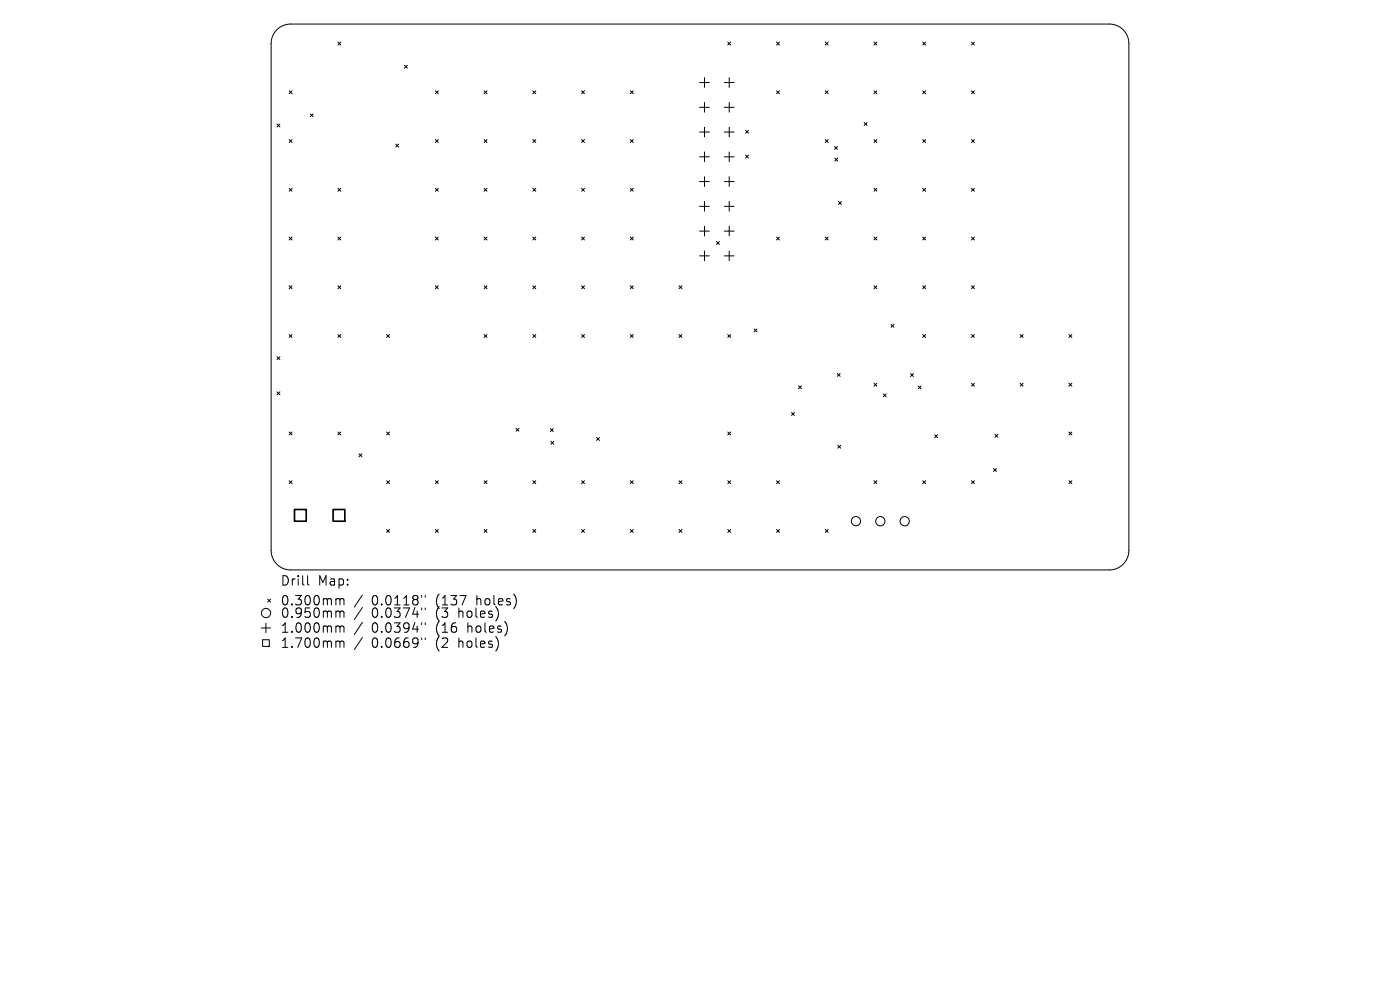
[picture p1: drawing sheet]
<svg xmlns="http://www.w3.org/2000/svg" width="297mm" height="210mm" viewBox="0 0 297 210" stroke-linecap="round" stroke-linejoin="round" font-family="sans-serif">
<defs><g id="words">
<g font-size="2.8">
<text x="59.4" y="124.5">Drill</text>
<text x="67.4" y="124.5">Map:</text>
<text x="59.4" y="128.7">0.300mm</text>
<text x="59.4" y="131.3">0.950mm</text>
<text x="78.9" y="128.7">0.0118&quot;</text>
<text x="78.9" y="131.3">0.0374&quot;</text>
<text x="92.6" y="128.7">(137</text>
<text x="92.6" y="131.3">(3</text>
<text x="97.5" y="131.3">holes)</text>
<text x="101.4" y="128.7">holes)</text>
<text x="59.4" y="134.5">1.000mm</text>
<text x="59.4" y="137.7">1.700mm</text>
<text x="78.9" y="134.5">0.0394&quot;</text>
<text x="78.9" y="137.7">0.0669&quot;</text>
<text x="92.6" y="134.5">(16</text>
<text x="92.6" y="137.7">(2</text>
<text x="97.5" y="137.7">holes)</text>
<text x="99.5" y="134.5">holes)</text>
</g>
</g></defs>
<g fill="none" stroke="#000" stroke-width=".21">
<path d="M58.7 6.3a4.1 4.1 0 0 1 3-1.2h173.6a4.1 4.1 0 0 1 4.2 4.1v107.6a4.1 4.1 0 0 1-4.2 4.1h-173.6a4.1 4.1 0 0 1-4.2-4.1v-107.6a4.1 4.1 0 0 1 1.2-2.9zM61.3 19.3l.7 .6M62 19.3l-.7 .6M71.7 8.9l.6 .6M72.3 8.9l-.6 .6M85.8 13.8l.6 .7M86.4 13.8l-.6 .7M92.4 19.3l.6 .6M93 19.3l-.6 .6M102.7 19.3l.6 .6M103.3 19.3l-.6 .6M113 19.3l.7 .6"/>
<path d="M113.7 19.3l-.7 .6M123.4 19.3l.6 .6M124 19.3l-.6 .6M133.7 19.3l.6 .6M134.3 19.3l-.6 .6M148.4 17.5h2.1M149.5 16.5v2M153.7 17.5h2M154.4 8.9l.6 .6M154.7 16.5v2M155 8.9l-.6 .6M164.7 19.3l.7 .6"/>
<path d="M164.7 8.9l.7 .6M165.4 8.9l-.7 .6M165.4 19.3l-.7 .6M175.1 19.3l.6 .6M175.1 8.9l.6 .6M175.7 8.9l-.6 .6M175.7 19.3l-.6 .6M185.4 8.9l.6 .6M185.4 19.3l.6 .6M186 8.9l-.6 .6M186 19.3l-.6 .6M195.8 19.3l.6 .6"/>
<path d="M195.8 8.9l.6 .6M196.4 19.3l-.6 .6M196.4 8.9l-.6 .6M206.1 19.3l.6 .6M206.1 8.9l.6 .6M206.7 19.3l-.6 .6M206.7 8.9l-.6 .6M58.8 26.3l.6 .6M59.4 26.3l-.6 .6M61.3 29.6l.7 .6M61.3 39.9l.7 .7M62 29.6l-.7 .6"/>
<path d="M62 39.9l-.7 .7M65.8 24.2l.6 .6M66.4 24.2l-.6 .6M71.7 39.9l.6 .7M72.3 39.9l-.6 .7M84 30.6l.6 .6M84.6 30.6l-.6 .6M92.4 29.6l.6 .6M92.4 39.9l.6 .7M93 39.9l-.6 .7M93 29.6l-.6 .6M102.7 29.6l.6 .6"/>
<path d="M102.7 39.9l.6 .7M103.3 29.6l-.6 .6M103.3 39.9l-.6 .7M113 39.9l.7 .7M113 29.6l.7 .6M113.7 39.9l-.7 .7M113.7 29.6l-.7 .6M123.4 29.6l.6 .6M123.4 39.9l.6 .7M124 29.6l-.6 .6M124 39.9l-.6 .7M133.7 29.6l.6 .6"/>
<path d="M133.7 39.9l.6 .7M134.3 29.6l-.6 .6M134.3 39.9l-.6 .7M148.4 22.8h2.1M148.4 28h2.1M148.4 33.3h2.1M148.4 38.5h2.1M149.5 21.7v2.1M149.5 27v2M149.5 32.2v2.1M149.5 37.5v2.1M153.7 22.8h2"/>
<path d="M153.7 28h2M153.7 33.3h2M153.7 38.5h2M154.7 21.7v2.1M154.7 27v2M154.7 32.2v2.1M154.7 37.5v2.1M158.2 27.6l.6 .7M158.2 32.9l.6 .6M158.8 27.6l-.6 .7M158.8 32.9l-.6 .6M175.1 29.6l.6 .6"/>
<path d="M175.7 29.6l-.6 .6M177.1 31.1l.6 .6M177.1 33.5l.6 .7M177.7 31.1l-.6 .6M177.7 33.5l-.6 .7M183.3 26l.6 .6M183.9 26l-.6 .6M185.4 29.6l.6 .6M185.4 39.9l.6 .7M186 29.6l-.6 .6M186 39.9l-.6 .7M195.8 29.6l.6 .6"/>
<path d="M195.8 39.9l.6 .7M196.4 29.6l-.6 .6M196.4 39.9l-.6 .7M206.1 29.6l.6 .6M206.1 39.9l.6 .7M206.7 29.6l-.6 .6M206.7 39.9l-.6 .7M61.3 50.3l.7 .6M62 50.3l-.7 .6M71.7 50.3l.6 .6M72.3 50.3l-.6 .6M92.4 50.3l.6 .6"/>
<path d="M93 50.3l-.6 .6M102.7 50.3l.6 .6M103.3 50.3l-.6 .6M113 50.3l.7 .6M113.7 50.3l-.7 .6M123.4 50.3l.6 .6M124 50.3l-.6 .6M133.7 50.3l.6 .6M134.3 50.3l-.6 .6M148.4 43.8h2.1M148.4 49h2.1M148.4 54.3h2.1"/>
<path d="M149.5 42.7v2.1M149.5 48v2.1M149.5 53.2v2.1M152 51.2l.6 .7M152.6 51.2l-.6 .7M153.7 43.8h2M153.7 49h2M153.7 54.3h2M154.7 42.7v2.1M154.7 48v2.1M154.7 53.2v2.1M164.7 50.3l.7 .6"/>
<path d="M165.4 50.3l-.7 .6M175.1 50.3l.6 .6M175.7 50.3l-.6 .6M177.9 42.7l.6 .7M178.5 42.7l-.6 .7M185.4 50.3l.6 .6M186 50.3l-.6 .6M195.8 50.3l.6 .6M196.4 50.3l-.6 .6M206.1 50.3l.6 .6M206.7 50.3l-.6 .6M58.8 75.7l.6 .6"/>
<path d="M59.4 75.7l-.6 .6M61.3 60.6l.7 .6M61.3 71l.7 .6M62 60.6l-.7 .6M62 71l-.7 .6M71.7 60.6l.6 .6M71.7 71l.6 .6M72.3 60.6l-.6 .6M72.3 71l-.6 .6M82 71l.6 .6M82.6 71l-.6 .6M92.4 60.6l.6 .6"/>
<path d="M93 60.6l-.6 .6M102.7 60.6l.6 .6M102.7 71l.6 .6M103.3 60.6l-.6 .6M103.3 71l-.6 .6M113 60.6l.7 .6M113 71l.7 .6M113.7 60.6l-.7 .6M113.7 71l-.7 .6M123.4 60.6l.6 .6M123.4 71l.6 .6M124 71l-.6 .6"/>
<path d="M124 60.6l-.6 .6M133.7 60.6l.6 .6M133.7 71l.6 .6M134.3 71l-.6 .6M134.3 60.6l-.6 .6M144.1 60.6l.6 .6M144.1 71l.6 .6M144.7 60.6l-.6 .6M144.7 71l-.6 .6M154.4 71l.6 .6M155 71l-.6 .6M160 69.8l.6 .6"/>
<path d="M160.6 69.8l-.6 .6M177.6 79.2l.6 .6M178.2 79.2l-.6 .6M185.4 60.6l.6 .6M186 60.6l-.6 .6M189 68.8l.6 .6M189.6 68.8l-.6 .6M193.2 79.3l.6 .6M193.8 79.3l-.6 .6M195.8 60.6l.6 .6M195.8 71l.6 .6M196.4 60.6l-.6 .6"/>
<path d="M196.4 71l-.6 .6M206.1 60.6l.6 .6M206.1 71l.6 .6M206.7 71l-.6 .6M206.7 60.6l-.6 .6M216.4 71l.6 .6M217 71l-.6 .6M226.8 71l.6 .6M227.4 71l-.6 .6M58.8 83.1l.6 .6M59.4 83.1l-.6 .6M61.3 91.6l.7 .7"/>
<path d="M62 91.6l-.7 .7M71.7 91.6l.6 .7M72.3 91.6l-.6 .7M76.2 96.3l.6 .6M76.8 96.3l-.6 .6M82 91.6l.6 .7M82.6 91.6l-.6 .7M109.5 90.9l.6 .6M110.1 90.9l-.6 .6M116.7 90.9l.7 .6M116.9 93.6l.6 .6M117.4 90.9l-.7 .6"/>
<path d="M117.5 93.6l-.6 .6M126.6 92.8l.6 .6M127.2 92.8l-.6 .6M154.4 91.6l.6 .7M155 91.6l-.6 .7M167.9 87.5l.6 .6M168.5 87.5l-.6 .6M169.4 81.8l.6 .7M170 81.8l-.6 .7M177.7 94.4l.6 .7M178.3 94.4l-.6 .7M185.4 81.3l.6 .6"/>
<path d="M186 81.3l-.6 .6M187.4 83.6l.6 .6M188 83.6l-.6 .6M194.8 81.9l.6 .6M195.4 81.9l-.6 .6M198.3 92.2l.6 .7M198.9 92.2l-.6 .7M206.1 81.3l.6 .6M206.7 81.3l-.6 .6M210.8 99.4l.6 .6M211.1 92.1l.6 .6M211.4 99.4l-.6 .6"/>
<path d="M211.7 92.1l-.6 .6M216.4 81.3l.6 .6M217 81.3l-.6 .6M226.8 81.3l.6 .6M226.8 91.6l.6 .7M227.4 81.3l-.6 .6M227.4 91.6l-.6 .7M61.3 102l.7 .6M62 102l-.7 .6M82 102l.6 .6M82 112.3l.6 .6M82.6 102l-.6 .6"/>
<path d="M82.6 112.3l-.6 .6M92.4 102l.6 .6M92.4 112.3l.6 .6M93 102l-.6 .6M93 112.3l-.6 .6M102.7 112.3l.6 .6M102.7 102l.6 .6M103.3 102l-.6 .6M103.3 112.3l-.6 .6M113 102l.7 .6M113 112.3l.7 .6M113.7 102l-.7 .6"/>
<path d="M113.7 112.3l-.7 .6M123.4 112.3l.6 .6M123.4 102l.6 .6M124 102l-.6 .6M124 112.3l-.6 .6M133.7 112.3l.6 .6M133.7 102l.6 .6M134.3 102l-.6 .6M134.3 112.3l-.6 .6M144.1 102l.6 .6M144.1 112.3l.6 .6M144.7 102l-.6 .6"/>
<path d="M144.7 112.3l-.6 .6M154.4 112.3l.6 .6M154.4 102l.6 .6M155 102l-.6 .6M155 112.3l-.6 .6M164.7 102l.7 .6M164.7 112.3l.7 .6M165.4 102l-.7 .6M165.4 112.3l-.7 .6M175.1 112.3l.6 .6M175.7 112.3l-.6 .6M185.4 102l.6 .6"/>
<path d="M186 102l-.6 .6M195.8 102l.6 .6M196.4 102l-.6 .6M206.1 102l.6 .6M206.7 102l-.6 .6M226.8 102l.6 .6M227.4 102l-.6 .6M55.4 133.2h2M55.7 135.7h1.4v1.4h-1.4zM56.4 132.2v2M56.8 127.1l.6 .6M57.4 127.1l-.6 .6"/>
<path d="M65.3 122.1v1.7l.2 .3M71.5 127l.5 .1 .1 .2M71.5 129.6h.3l.3 .3M71.5 132.8h.3l.3 .3M71.5 136h.3l.3 .3M72.1 127.3l.3-.3 .5 .1 .1 1.2M72.1 127.3v1M72.1 129.9v1.1M72.1 133.1v1M72.1 136.3v1M72.1 129.9l.3-.3 .5 .1 .1 1.3M72.1 133.1l.3-.3 .5 .1 .1 1.2"/>
<path d="M72.1 136.3l.3-.3 .5 .1 .1 1.2M76.9 126.2l-1.7 2.6M76.9 128.9l-1.7 2.5M76.9 132l-1.7 2.6M76.9 135.2l-1.7 2.6M89.5 126.3v.4M89.5 129v.3M89.5 132.1v.4M89.5 135.3v.4M90.2 126.3v.4M90.2 129v.3M90.2 132.1v.4"/>
<path d="M90.2 135.3v.4"/>
<circle cx="181.6" cy="110.6" r=".98"/>
<circle cx="186.8" cy="110.6" r=".98"/>
<circle cx="191.9" cy="110.6" r=".98"/>
<circle cx="56.4" cy="130" r=".98"/>
</g>
<path d="M62.5 108.1h2.5v2.5h-2.5zM70.7 108.1h2.5v2.5h-2.5z" fill="none" stroke="#000" stroke-width=".35"/>
<use href="#words"/>
</svg>
